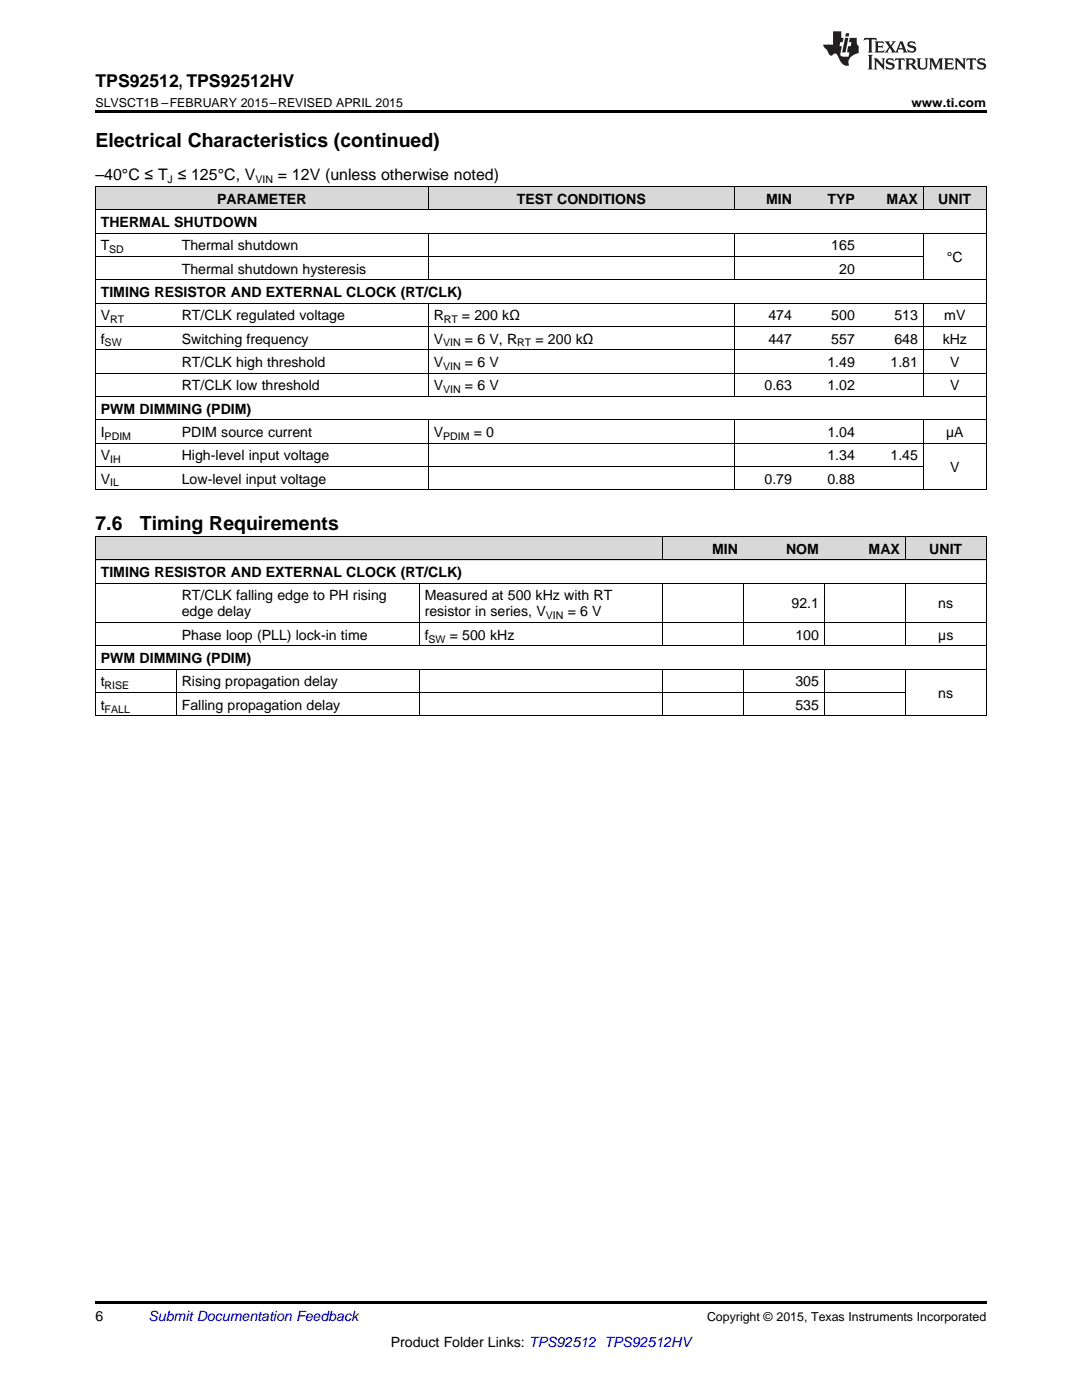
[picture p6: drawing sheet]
<svg xmlns="http://www.w3.org/2000/svg" width="216mm" height="279mm" viewBox="0 0 216 279" stroke-linecap="round" stroke-linejoin="round" font-family="sans-serif">
<defs><g id="words">
<g font-size="3.9">
<text x="19" y="29.3">Electrical Characteristics (continued)</text>
<text x="19" y="105.9">7.6</text>
<text x="27.9" y="105.9">Timing Requirements</text>
</g>
<text font-size="3.5" x="19" y="17.3">TPS92512, TPS92512HV</text>
<g font-size="3.2">
<text x="19" y="36">–40°C ≤ T ≤ 125°C, V</text>
<text x="55.5" y="36">= 12V (unless otherwise noted)</text>
</g>
<g font-size="2.8">
<text x="43.3" y="40.6">PARAMETER</text>
<text x="103.1" y="40.6">TEST CONDITIONS</text>
<text x="152.9" y="40.6">MIN</text>
<text x="165.1" y="40.6">TYP</text>
<text x="176.9" y="40.6">MAX</text>
<text x="187.2" y="40.6">UNIT</text>
<text x="20.1" y="45.3">THERMAL SHUTDOWN</text>
<text x="20.1" y="50">T</text>
<text x="36.3" y="50">Thermal shutdown</text>
<text x="165.9" y="50">165</text>
<text x="188.9" y="52.3">°C</text>
<text x="20.1" y="59.3">TIMING RESISTOR AND EXTERNAL CLOCK (RT/CLK)</text>
<text x="36.3" y="54.6">Thermal shutdown hysteresis</text>
<text x="167.5" y="54.6">20</text>
<text x="20.1" y="63.9">V</text>
<text x="36.3" y="63.9">RT/CLK regulated voltage</text>
<text x="86.5" y="63.9">R</text>
<text x="92.2" y="63.9">= 200 kΩ</text>
<text x="153.3" y="63.9">474</text>
<text x="165.9" y="63.9">500</text>
<text x="178.5" y="63.9">513</text>
<text x="188.4" y="63.9">mV</text>
<text x="20.1" y="68.6">f</text>
<text x="36.3" y="68.6">Switching frequency</text>
<text x="86.5" y="68.6">V</text>
<text x="92.8" y="68.6">= 6 V, R</text>
<text x="106.9" y="68.6">= 200 kΩ</text>
<text x="153.3" y="68.6">447</text>
<text x="165.9" y="68.6">557</text>
<text x="178.5" y="68.6">648</text>
<text x="188.1" y="68.6">kHz</text>
<text x="36.3" y="73.2">RT/CLK high threshold</text>
<text x="36.3" y="77.9">RT/CLK low threshold</text>
<text x="86.5" y="73.2">V</text>
<text x="86.5" y="77.9">V</text>
<text x="92.8" y="73.2">= 6 V</text>
<text x="92.8" y="77.9">= 6 V</text>
<text x="152.5" y="77.9">0.63</text>
<text x="165.1" y="73.2">1.49</text>
<text x="165.1" y="77.9">1.02</text>
<text x="177.7" y="73.2">1.81</text>
<text x="189.6" y="73.2">V</text>
<text x="189.6" y="77.9">V</text>
<text x="20.1" y="82.5">PWM DIMMING (PDIM)</text>
<text x="20.1" y="87.2">I</text>
<text x="36.3" y="87.2">PDIM source current</text>
<text x="86.5" y="87.2">V</text>
<text x="94.5" y="87.2">= 0</text>
<text x="165.1" y="87.2">1.04</text>
<text x="188.8" y="87.2">µA</text>
<text x="20.1" y="91.9">V</text>
<text x="36.3" y="91.9">High-level input voltage</text>
<text x="165.1" y="91.9">1.34</text>
<text x="177.7" y="91.9">1.45</text>
<text x="189.6" y="94.2">V</text>
<text x="20.1" y="96.5">V</text>
<text x="36.3" y="96.5">Low-level input voltage</text>
<text x="152.5" y="96.5">0.79</text>
<text x="165.1" y="96.5">0.88</text>
<text x="142.1" y="110.5">MIN</text>
<text x="156.8" y="110.5">NOM</text>
<text x="173.3" y="110.5">MAX</text>
<text x="185.4" y="110.5">UNIT</text>
<text x="20.1" y="115.2">TIMING RESISTOR AND EXTERNAL CLOCK (RT/CLK)</text>
<text x="36.3" y="119.8">RT/CLK falling edge to PH rising</text>
<text x="84.7" y="119.8">Measured at 500 kHz with RT</text>
<text x="36.3" y="123">edge delay</text>
<text x="84.7" y="123">resistor in series, V</text>
<text x="113.3" y="123">= 6 V</text>
<text x="157.9" y="121.4">92.1</text>
<text x="187.2" y="121.4">ns</text>
<text x="36.3" y="127.7">Phase loop (PLL) lock-in time</text>
<text x="84.7" y="127.7">f</text>
<text x="89.7" y="127.7">= 500 kHz</text>
<text x="158.7" y="127.7">100</text>
<text x="187.2" y="127.7">µs</text>
<text x="20.1" y="132.3">PWM DIMMING (PDIM)</text>
<text x="20.1" y="137">t</text>
<text x="36.3" y="137">Rising propagation delay</text>
<text x="158.7" y="137">305</text>
<text x="20.1" y="141.6">t</text>
<text x="36.3" y="141.6">Falling propagation delay</text>
<text x="158.7" y="141.6">535</text>
<text x="187.2" y="139.3">ns</text>
<text x="19" y="263.6">6</text>
<text x="78" y="268.9">Product Folder Links: TPS92512 TPS92512HV</text>
</g>
<text font-size="2.8" fill="#0000c8" x="29.6" y="263.6">Submit Documentation Feedback</text>
<g font-size="2.5">
<text x="19" y="21.4">SLVSCT1B –FEBRUARY 2015–REVISED APRIL 2015</text>
<text x="181.9" y="21.4">www.ti.com</text>
<text x="141.1" y="263.6">Copyright © 2015, Texas Instruments Incorporated</text>
</g>
<g font-size="2.1">
<text x="33.4" y="36.6">J</text>
<text x="51" y="36.6">VIN</text>
<text x="21.8" y="50.5">SD</text>
<text x="22" y="64.5">RT</text>
<text x="88.5" y="64.5">RT</text>
<text x="20.9" y="69.1">SW</text>
<text x="88.4" y="69.1">VIN</text>
<text x="103.2" y="69.1">RT</text>
<text x="88.4" y="73.8">VIN</text>
<text x="88.4" y="78.5">VIN</text>
<text x="20.9" y="87.8">PDIM</text>
<text x="88.4" y="87.8">PDIM</text>
<text x="22" y="92.4">IH</text>
<text x="22" y="97.1">IL</text>
<text x="108.9" y="123.6">VIN</text>
<text x="85.5" y="128.2">SW</text>
<text x="20.9" y="137.5">RISE</text>
<text x="20.9" y="142.2">FALL</text>
</g>
</g></defs>
<g fill="#d8d8d8">
<path d="M19 107.1h16.2v4.7h-16.2z"/>
<path d="M35.2 107.1h48.5v4.7h-48.5z"/>
<path d="M83.7 107.1h48.5v4.7h-48.5z"/>
<path d="M132.2 107.1h16.1v4.7h-16.1z"/>
<path d="M148.3 107.1h16.2v4.7h-16.2z"/>
<path d="M164.5 107.1h16.2v4.7h-16.2z"/>
<path d="M180.7 107.1h16.1v4.7h-16.1z"/>
<path d="M19 37.3h16.2v4.6h-16.2z"/>
<path d="M35.2 37.3h50.3v4.6h-50.3z"/>
<path d="M85.5 37.3h61v4.6h-61z"/>
<path d="M146.5 37.3h12.6v4.6h-12.6z"/>
<path d="M159.1 37.3h12.6v4.6h-12.6z"/>
<path d="M171.7 37.3h12.6v4.6h-12.6z"/>
<path d="M184.3 37.3h12.5v4.6h-12.5z"/>
</g>
<path d="M19 22h177.8v.5h-177.8zM19 142.9h.2zM83.6 142.9h.1zM132.1 142.9h.1zM148.2 142.9h.1zM164.4 142.9h.1zM180.6 142.9h.1zM196.7 142.9h.1zM19 259.7h177.8v.5h-177.8z" fill="#000"/>
<g fill="none" stroke="#000" stroke-width=".2">
<path d="M19 37.2h177.8M19.1 37.2v60.6M85.4 37.2v4.7M146.5 37.2v4.7M184.2 37.2v4.7M196.8 37.2v60.6M19 55.8h177.8M19 51.2h165.3M19 46.5h177.8M19 41.9h177.8M85.4 46.6v9.3M146.5 46.6v9.3"/>
<path d="M184.2 46.6v9.3M19 79.1h177.8M19 74.5h177.8M19 69.8h177.8M19 65.1h177.8M19 60.5h177.8M85.4 60.5v18.7M146.5 60.5v18.7M184.2 60.5v18.7M19 97.7h177.8M19 93.1h165.3M19 88.4h177.8"/>
<path d="M19 83.8h177.8M85.4 83.8v14M146.5 83.8v14M184.2 83.8v14M19 116.4h177.8M19 111.7h177.8M19 107.1h177.8M19.1 107.1v35.8M83.6 116.4v12.5M132.1 107.1v4.7M132.1 116.4v12.5M148.3 116.4v12.5"/>
<path d="M164.4 116.4v12.5M180.6 107.1v4.7M180.6 116.4v12.5M196.8 107.1v35.8M19 138.2h161.7M19 133.5h177.8M19 128.9h177.8M19 124.2h177.8M35.2 133.6v9.3M83.6 133.6v9.3M132.1 133.6v9.3M148.3 133.6v9.3"/>
<path d="M164.4 133.6v9.3M180.6 133.6v9.3M19 142.9h177.8"/>
</g>
<g fill="#231f20">
<path d="M172.5 7.6l-.1 .5 .4-.2h.6v.1v2.1l-.2 .4h.9l-.2-.4v-2.1l.1-.1h.5l.5 .2-.2-.5zM174.5 8.3l.2 .3v1.5l-.2 .4h1.8l.2-.6a1.04 1.04 0 0 1-1.3 .2v-.7h.6l.3 .2v-.6l-.3 .2h-.6v-.6l.8-.1 .4 .3-.2-.5zM176.5 8.3l.9 1.1-.9 1.1h.8l-.2-.2 .4-.7 .5 .7-.2 .2h1.5l-.2-.2 .2-.4h.9l.1 .4-.2 .2h1l-.3-.3-.7-1.9h-.5l-.9 2-.8-1 .9-1h-.8l.1 .3-.4 .5-.3-.6 .1-.2zM179.7 8.6l.4 1h-.7zM181.3 8.4a.63 .63 0 0 0-.2 .7 .63 .63 0 0 0 .6 .4l.6 .2 .1 .2a.75 .75 0 0 1-.7 .4 .75 .75 0 0 1-.6-.5l.1 .7 .1-.1a1.11 1.11 0 0 0 1.5-.6 1.13 1.13 0 0 0-1.2-.8l-.1-.4a1.04 1.04 0 0 1 1.2 .2l-.2-.5-.2 .1-.4-.2zM173.2 10.9l.2 .4v2.2l-.2 .4h1l-.3-.4v-2.2l.3-.4zM174.3 11.6l.3 .4v1.5l-.3 .4h.8l-.2-.4v-1.3l1.5 1.7v-1.9l.2-.4h-.7l.2 .4v.9l-1.1-1.3zM177 11.8a.62 .62 0 0 0-.2 .7 .62 .62 0 0 0 .6 .4l.6 .1 .1 .3a.76 .76 0 0 1-.7 .3 .76 .76 0 0 1-.7-.4l.2 .7 .1-.1a1.11 1.11 0 0 0 1.5-.6 1.13 1.13 0 0 0-1.2-.8l-.1-.4a1.04 1.04 0 0 1 1.2 .2l-.2-.6-.2 .1-.5-.1zM178.7 11.6l-.2 .6a.61 .61 0 0 1 .8-.3v1.6l-.2 .4h.9l-.2-.4v-1.6a.63 .63 0 0 1 .7 .3l-.1-.6zM180.6 11.6l.3 .4v1.5l-.3 .4h1l-.2-.2-.1-.8 .6 .2a.76 .76 0 0 0 1.2 .7l-1-1a.58 .58 0 0 0 .6-.5 .58 .58 0 0 0-.5-.6zM181.4 11.9h.1a.45 .45 0 0 1 .5 .1 .45 .45 0 0 1 .1 .5l-.8 .2zM182.9 11.6l.2 .2a2.17 2.17 0 0 0 .3 1.9 .99 .99 0 0 0 1.6-.6v-1.1l.2-.4h-.7l.2 .2a1.92 1.92 0 0 1-.2 1.8 .6 .6 0 0 1-.9-.5v-1.1l.2-.4zM185.4 11.6l.2 .4v1.5l-.2 .4h.7l-.2-.4v-1.4l.8 1.8 .8-1.8v1.4l-.2 .4h.9l-.2-.4v-1.5l.2-.4h-.8l-.6 1.5-.6-1.5zM188.4 11.6l.2 .4v1.5l-.2 .4h1.8l.1-.6a1.04 1.04 0 0 1-1.2 .1v-.6h.5l.4 .2v-.6l-.4 .2h-.5v-.7h.8l.3 .3-.1-.6zM190.5 11.6l.2 .4v1.5l-.2 .4h.7l-.2-.4v-1.3l1.5 1.7v-1.9l.2-.4h-.7l.2 .4v.9l-1.1-1.3zM192.9 11.6l-.1 .6a.61 .61 0 0 1 .7-.3l.1 1.6-.3 .4h1l-.3-.4 .1-1.6a.63 .63 0 0 1 .7 .3l-.1-.6zM195.2 11.8a.62 .62 0 0 0-.2 .7 .62 .62 0 0 0 .6 .4l.6 .1 .1 .3a.76 .76 0 0 1-.7 .3 .76 .76 0 0 1-.6-.4l.1 .7 .1-.1a1.11 1.11 0 0 0 1.6-.6 1.13 1.13 0 0 0-1.3-.8l-.1-.4a1.04 1.04 0 0 1 1.2 .2l-.1-.6-.2 .1-.5-.1z"/>
<path d="M166.2 6.3v2.6h-1.9v.4l.8 .9a.91 .91 0 0 0 1 .8 .56 .56 0 0 1 .5-.3 .56 .56 0 0 1 .5 .3l.4 .8a1.53 1.53 0 0 0 1.9 1.2 1.54 1.54 0 0 1 1-2.1l.9-.3v-1.4a1.52 1.52 0 0 1-.4-1.6h-1.3l-.2 .8h.5l-.2 .8h-.5l-.1 1v.2l.4 .1-.2 .8a1.93 1.93 0 0 1-1.6-.3l.3-1.8h-.5l.2-.8h.4l.2-.8h-.4v-1.3zM168.6 7.6l-.6 2.9h.7l.6-2.9zM168.8 6.6l-.1 .7h.6l.2-.7z"/>
</g>
<use href="#words"/>
</svg>
